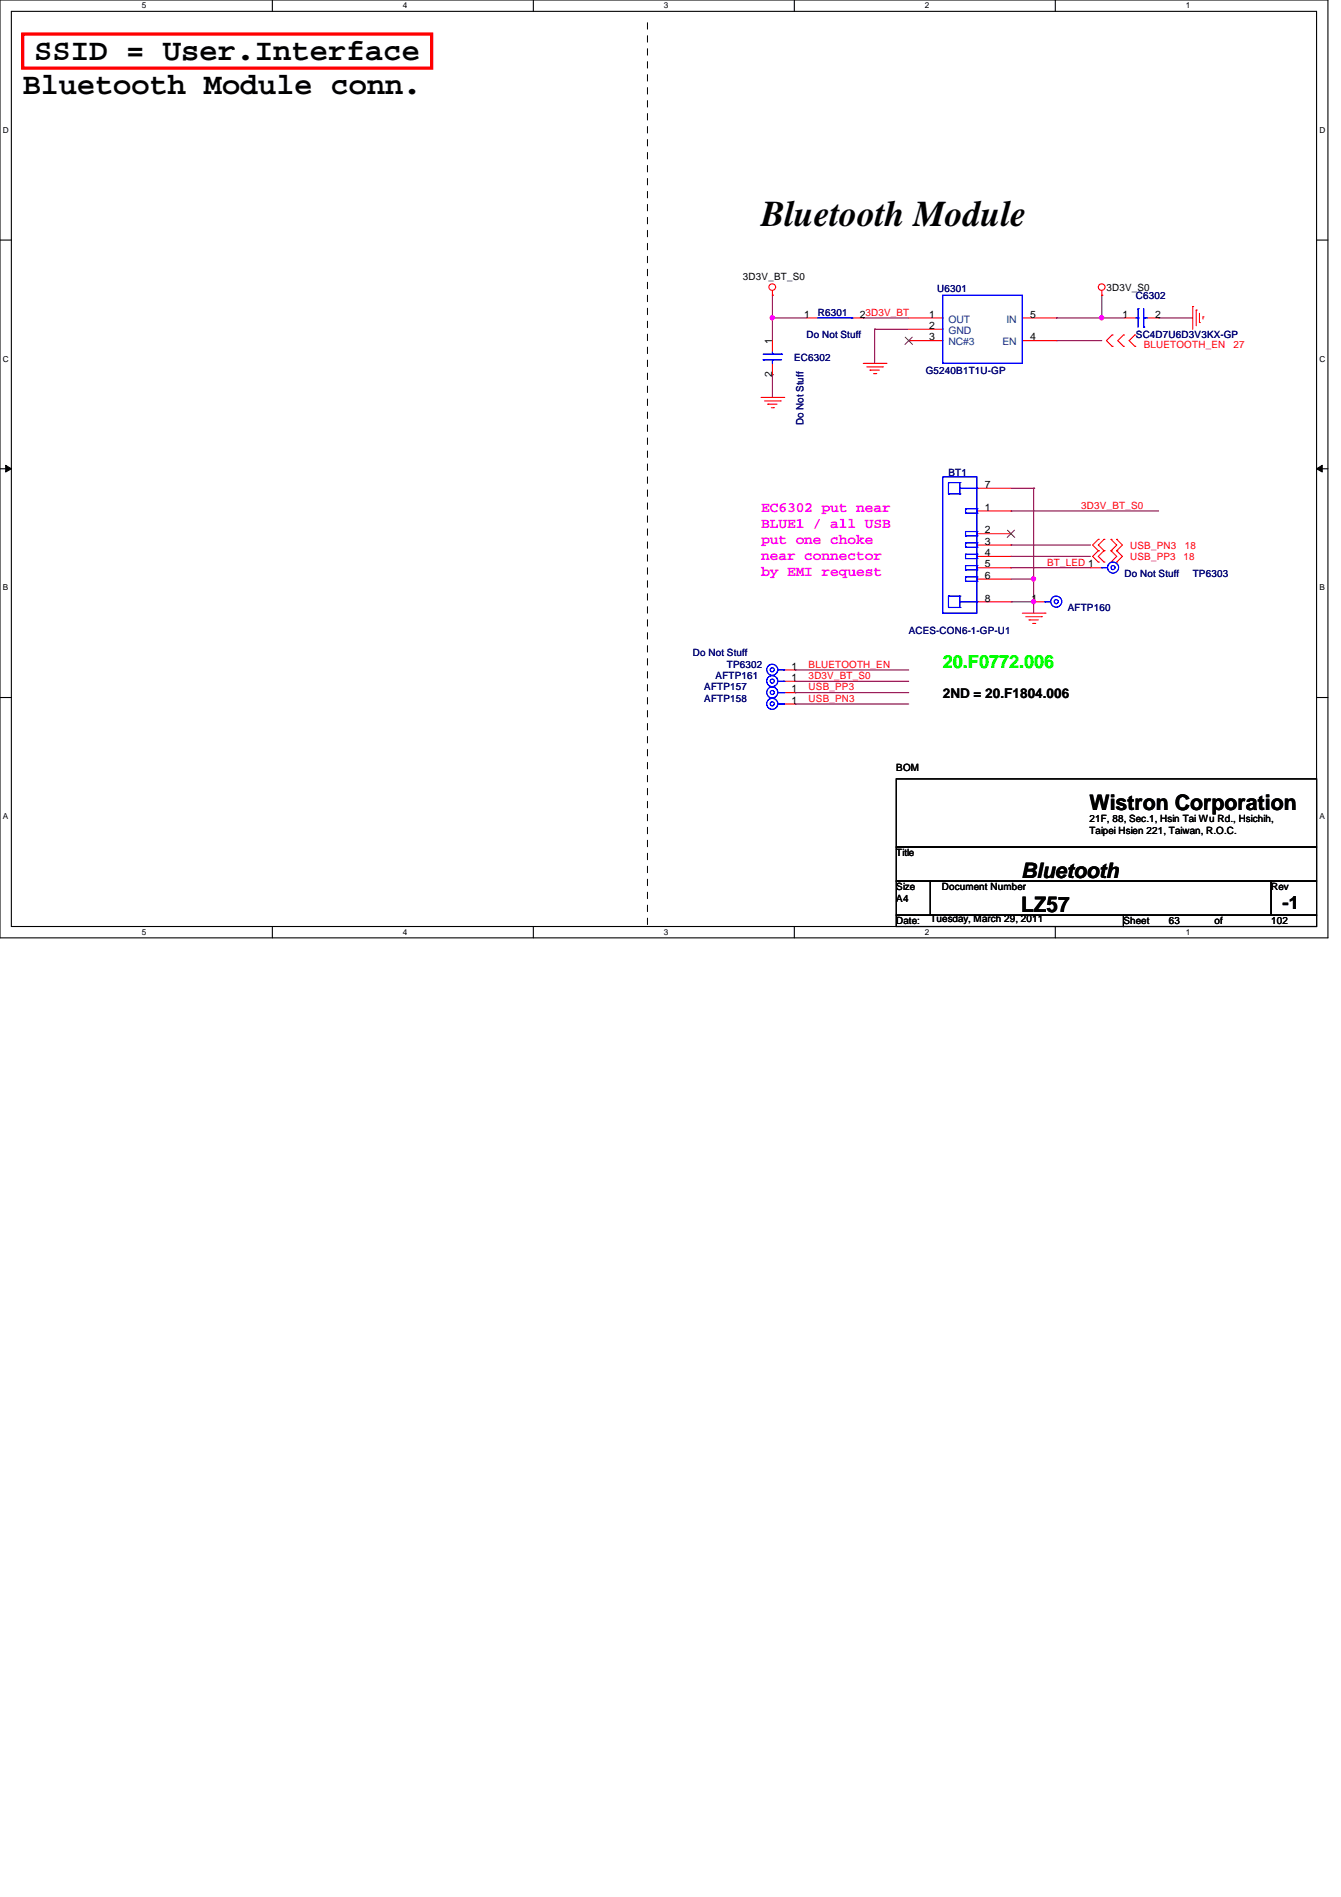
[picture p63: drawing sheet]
<svg xmlns="http://www.w3.org/2000/svg" width="210mm" height="297mm" viewBox="0 0 210 297" stroke-linecap="round" stroke-linejoin="round" font-family="sans-serif">
<defs><g id="words">
<text font-size="5.7" x="119.1" y="35.3">Bluetooth Module</text>
<g font-size="4.8">
<text x="5.3" y="9.4">SSID = User.Interface</text>
<text x="3.6" y="14.7">Bluetooth Module conn.</text>
</g>
<g font-size="3.3">
<text x="170.5" y="126.9">Wistron Corporation</text>
<text x="159.9" y="137.5">Bluetooth</text>
<text x="159.9" y="142.9">LZ57</text>
</g>
<text font-size="2.8" fill="#0f0" x="147.6" y="104.5">20.F0772.006</text>
<text font-size="2.8" x="200.7" y="142.4">-1</text>
<g font-size="2.3" fill="#f0f">
<text x="119.1" y="80.1">EC6302 put near</text>
<text x="119.1" y="82.6">BLUE1 / all USB</text>
<text x="119.1" y="85.2">put one choke</text>
<text x="119.1" y="87.7">near connector</text>
<text x="119.1" y="90.3">by EMI request</text>
</g>
<text font-size="2.1" x="147.6" y="109.2">2ND = 20.F1804.006</text>
<g font-size="1.6">
<text x="116.3" y="43.8">3D3V_BT_S0</text>
<text x="173.2" y="45.6">3D3V_S0</text>
<text x="120.9" y="53.9" transform="rotate(-90 120.9 53.9)">1</text>
<text x="125.9" y="49.7">1</text>
<text x="134.6" y="49.7">23D3V_BT</text>
<text x="145.5" y="49.7">1</text>
<text x="145.5" y="51.5">2</text>
<text x="145.5" y="53.3">3</text>
<text x="161.2" y="53.3">4</text>
<text x="161.2" y="49.7">5</text>
<text x="175.7" y="49.7">1</text>
<text x="180.8" y="49.7">2</text>
<text x="120.9" y="59" transform="rotate(-90 120.9 59)">2</text>
<text x="154.1" y="76.4">7</text>
<text x="154.1" y="80">1</text>
<text x="154.1" y="83.5">2</text>
<text x="154.1" y="85.3">3</text>
<text x="154.1" y="87.1">4</text>
<text x="154.1" y="88.9">5</text>
<text x="154.1" y="90.6">6</text>
<text x="154.1" y="94.2">8</text>
<text x="161.5" y="94.2">1</text>
<text x="123.9" y="106.6">1</text>
<text x="123.9" y="104.9">1</text>
<text x="123.9" y="108.4">1</text>
<text x="123.9" y="110.2">1</text>
<text x="140.3" y="120.7">BOM</text>
<text x="170.5" y="128.7">21F, 88, Sec.1, Hsin Tai Wu Rd., Hsichih,</text>
<text x="170.5" y="130.6">Taipei Hsien 221, Taiwan, R.O.C.</text>
<text x="140.3" y="134.1">Title</text>
<text x="140.3" y="139.4">Size</text>
<text x="140.3" y="141.2">A4</text>
<text x="147.4" y="139.4">Document Number</text>
<text x="199" y="139.4">Rev</text>
<text x="140.3" y="144.7">Date:</text>
<text x="145.6" y="144.4">Tuesday, March 29, 2011</text>
<text x="175.9" y="144.7">Sheet</text>
<text x="183" y="144.7">63</text>
<text x="190.1" y="144.7">of</text>
<text x="199" y="144.7">102</text>
</g>
<g font-size="1.6" fill="#000080">
<text x="146.7" y="45.7">U6301</text>
<text x="177.8" y="46.8">C6302</text>
<text x="126.2" y="53">Do Not Stuff</text>
<text x="128" y="49.4">R6301</text>
<text x="177.8" y="53">SC4D7U6D3V3KX-GP</text>
<text x="124.3" y="56.6">EC6302</text>
<text x="144.9" y="58.5">G5240B1T1U-GP</text>
<text x="125.8" y="66.5" transform="rotate(-90 125.8 66.5)">Do Not Stuff</text>
<text x="148.5" y="74.5">BT1</text>
<text x="167.1" y="95.7">AFTP160</text>
<text x="176" y="90.3">Do Not Stuff</text>
<text x="186.7" y="90.3">TP6303</text>
<text x="142.2" y="99.2">ACES-CON6-1-GP-U1</text>
<text x="108.5" y="102.8">Do Not Stuff</text>
<text x="112" y="106.3">AFTP161</text>
<text x="113.8" y="104.6">TP6302</text>
<text x="110.2" y="108.1">AFTP157</text>
<text x="110.2" y="109.9">AFTP158</text>
</g>
<g font-size="1.6" fill="#004080">
<text x="148.5" y="50.5">OUT</text>
<text x="148.5" y="52.3">GND</text>
<text x="157.5" y="50.5">IN</text>
<text x="148.5" y="54.1">NC#3</text>
<text x="156.9" y="54.1">EN</text>
</g>
<g font-size="1.6" fill="#f00">
<text x="179" y="54.4">BLUETOOTH_EN</text>
<text x="193.1" y="54.4">27</text>
<text x="169.2" y="79.7">3D3V_BT_S0</text>
<text x="163.9" y="88.6">BT_LED 1</text>
<text x="176.9" y="85.9">USB_PN3</text>
<text x="176.9" y="87.7">USB_PP3</text>
<text x="185.3" y="87.7">18</text>
<text x="185.5" y="85.9">18</text>
<text x="126.6" y="106.3">3D3V_BT_S0</text>
<text x="126.6" y="104.6">BLUETOOTH_EN</text>
<text x="126.6" y="108.1">USB_PP3</text>
<text x="126.6" y="109.9">USB_PN3</text>
</g>
<g font-size="1.3">
<text x="22.2" y="1.3">5</text>
<text x="63" y="1.3">4</text>
<text x="103.9" y="1.3">3</text>
<text x="144.7" y="1.3">2</text>
<text x="185.6" y="1.3">1</text>
<text x=".5" y="20.8">D</text>
<text x="206.5" y="20.8">D</text>
<text x=".5" y="56.6">C</text>
<text x="206.5" y="56.6">C</text>
<text x=".5" y="92.5">B</text>
<text x="206.5" y="92.5">B</text>
<text x=".5" y="128.3">A</text>
<text x="206.5" y="128.3">A</text>
<text x="22.2" y="146.4">5</text>
<text x="63" y="146.4">4</text>
<text x="103.9" y="146.4">3</text>
<text x="144.7" y="146.4">2</text>
<text x="185.6" y="146.4">1</text>
</g>
</g></defs>
<path d="M0 0h207.9v146.9h-207.9zM1.8 1.8h204.3v143.3h-204.3z" fill="none" stroke="#000" stroke-width=".17"/>
<g fill="#fff">
<path d="M22.2 .2h.7v1.4h-.7z"/>
<path d="M22.2 145.2h.7v1.4h-.7z"/>
</g>
<path d="M42.6 0v1.8M42.6 145.1v1.8" fill="none" stroke="#000" stroke-width=".17"/>
<g fill="#fff">
<path d="M63 .2h.7v1.4h-.7z"/>
<path d="M63 145.2h.7v1.4h-.7z"/>
</g>
<path d="M83.5 0v1.8M83.5 145.1v1.8" fill="none" stroke="#000" stroke-width=".17"/>
<g fill="#fff">
<path d="M103.9 .2h.7v1.4h-.7z"/>
<path d="M103.9 145.2h.7v1.4h-.7z"/>
</g>
<path d="M124.3 0v1.8M124.3 145.1v1.8" fill="none" stroke="#000" stroke-width=".17"/>
<g fill="#fff">
<path d="M144.7 .2h.7v1.4h-.7z"/>
<path d="M144.7 145.2h.7v1.4h-.7z"/>
</g>
<path d="M165.2 0v1.8M165.2 145.1v1.8" fill="none" stroke="#000" stroke-width=".17"/>
<g fill="#fff">
<path d="M185.6 .2h.7v1.4h-.7z"/>
<path d="M185.6 145.2h.7v1.4h-.7z"/>
<path d="M.5 19.7h.9v1.4h-.9z"/>
<path d="M206.5 19.7h.9v1.4h-.9z"/>
<path d="M.5 55.5h.9v1.4h-.9z"/>
<path d="M206.5 55.5h.9v1.4h-.9z"/>
</g>
<path d="M0 37.6h1.8M206.1 37.6h1.8" fill="none" stroke="#000" stroke-width=".17"/>
<g fill="#fff">
<path d="M.5 91.3h.8v1.4h-.8z"/>
<path d="M206.5 91.3h.8v1.4h-.8z"/>
</g>
<path d="M0 73.4h1.8M206.1 73.4h1.8" fill="none" stroke="#000" stroke-width=".17"/>
<path d="M.9 72.9l.9 .5-.9 .5zM206.1 73.4l.9-.5v1z" fill="#000"/>
<path d="M.9 72.9l.9 .5-.9 .5zM206.1 73.4l.9-.5v1z" fill="none" stroke="#000" stroke-width=".16"/>
<g fill="#fff">
<path d="M.5 127.1h.8v1.4h-.8z"/>
<path d="M206.5 127.1h.8v1.4h-.8z"/>
</g>
<path d="M0 109.2h1.8M206.1 109.2h1.8" fill="none" stroke="#000" stroke-width=".17"/>
<path d="M161.8 90.7h.1M161.8 90.7v3.5M124.5 106.7h.1M124.5 104.9h.1M124.5 108.5h.1M124.5 110.2h.1M124.5 106.7h17.7M124.5 104.9h17.7M124.5 108.5h17.7M124.5 110.2h17.7" fill="none" stroke="#800040" stroke-width=".17"/>
<circle cx="161.8" cy="90.7" r=".32" fill="#f0f"/>
<circle cx="161.8" cy="90.7" r=".32" fill="none" stroke="#f0f" stroke-width=".17"/>
<path d="M158.2 80h.1M158.2 85.3h.1M158.2 87.1h.1M158.2 94.2h.1M158.2 80h23.2M158.2 85.3h12.5M158.2 87.1h12.5M158.2 94.2h3.6M161.8 94.2h.1M161.8 94.2v1.8" fill="none" stroke="#800040" stroke-width=".17"/>
<circle cx="161.8" cy="94.2" r=".32" fill="#f0f"/>
<circle cx="161.8" cy="94.2" r=".32" fill="none" stroke="#f0f" stroke-width=".17"/>
<g fill="none" stroke="#800040" stroke-width=".17">
<path d="M120.9 49.8h.1M120.9 46.2h.1M120.9 49.8h5.3M120.9 46.2v3.6M135.1 49.8h.1M135.1 49.8h7.1M165.4 53.3h.1M165.4 49.8h.1M165.4 49.8h10.6M165.4 53.3h7.1M172.5 49.8h.1M172.5 46.2h.1"/>
<path d="M172.5 46.2v3.6M181.4 49.8h.1M181.4 49.8h5.3M158.2 76.5h3.6M161.8 76.5h.1M161.8 76.5v14.2M158.2 88.9h.1M158.2 90.7h3.6M158.2 88.9h12.5M161.8 90.7h.1"/>
</g>
<circle cx="172.4" cy="49.8" r=".32" fill="#f0f"/>
<circle cx="172.4" cy="49.8" r=".32" fill="none" stroke="#f0f" stroke-width=".17"/>
<path d="M120.9 58.7h.1M120.9 49.8h.1M120.9 49.8v3.5M120.9 58.7v3.5M136.9 51.6h.1M136.9 51.6v5.3M136.9 51.6h5.3" fill="none" stroke="#800040" stroke-width=".17"/>
<circle cx="120.9" cy="49.8" r=".32" fill="#f0f"/>
<circle cx="120.9" cy="49.8" r=".32" fill="none" stroke="#f0f" stroke-width=".17"/>
<g fill="none" stroke="#f00" stroke-width=".17">
<path d="M120.9 46.2h.1M120.9 45.5v.7M120.9 53.3v1.8M120.9 56.9v1.8M126.2 49.8h1.8M133.3 49.8h1.8M135.1 56.9h3.6M135.7 57.4h2.4M136.2 58h.1M136.2 58h1.4M136.7 58.5h.4M137.1 58.5h.1"/>
<path d="M138.1 57.4h.1M138.7 56.9h.1M142.2 49.8h5.4M142.2 51.6h5.4M142.2 53.3h5.4M160 49.8h5.4M160 53.3h5.4M172.5 46.2h.1M172.5 45.5v.7M174.1 52.5h.1M174.1 54.2h.1M174.1 52.5l-.9 .8 .9 .9"/>
<path d="M175.9 54.2h.1M175.9 52.5h.1M175.9 52.5l-.9 .8 .9 .9M176 49.8h1.8M177.6 52.5h.1M177.6 54.2h.1M177.6 52.5l-.9 .8 .9 .9M179.6 49.8h1.8M186.7 48h.1M186.7 48v3.6M187.2 48.6h.1M187.2 48.6v2.4"/>
<path d="M187.7 50.5h.1M187.7 49.1v1.4M188.3 49.6h.1M188.3 49.6v.4M119.1 62.2h3.6M119.7 62.8h2.4M120.2 63.3h.1M120.2 63.3h1.4M120.7 63.8h.4M121.1 63.8h.1M122.1 62.8h.1M122.7 62.2h.1"/>
<path d="M152.9 76.5h5.3M152.9 80h5.3M152.9 83.6h5.3M152.9 85.3h5.3M152.9 87.1h5.3M152.9 88.9h5.3M152.9 90.7h5.3M152.9 94.2h5.3M160 96h3.6M160.6 96.6h2.4M161.1 97.1h.1M161.1 97.1h1.4"/>
<path d="M161.6 97.6h.4M161.8 94.2h1.8M162 97.6h.1M163 96.6h.1M163.6 96h.1M170.7 88.9h1.8M171.9 86.2h.1M171.9 84.5h.1M171.9 88h.1M171.9 84.5l-.9 .8 .9 .9M171.9 86.2l-.9 .9 .9 .9M172.8 86.2h.1"/>
<path d="M172.8 84.5h.1M172.8 88h.1M172.8 84.5l-.9 .8 .9 .9M172.8 86.2l-.9 .9 .9 .9M173.9 84.5h.1M173.9 86.2h.1M173.9 88h.1M173.9 84.5l.9 .8-.9 .9M173.9 86.2l.9 .9-.9 .9M174.8 86.2h.1M174.8 84.5h.1M174.8 88h.1"/>
<path d="M174.8 84.5l.9 .8-.9 .9M174.8 86.2l.9 .9-.9 .9M122.7 108.5h1.8M122.7 110.2h1.8M122.7 106.7h1.8M122.7 104.9h1.8"/>
<circle cx="120.9" cy="45" r=".52"/>
<circle cx="172.4" cy="45" r=".52"/>
</g>
<path d="M140.3 122h65.8v10.6h-65.8zM140.3 132.6h65.8v5.4h-65.8zM140.3 138h5.3v5.3h-5.3zM145.6 138h53.4v5.3h-53.4zM199 138h7.1v5.3h-7.1zM140.3 143.3h35.6v1.8h-35.6zM175.9 143.3h30.2v1.8h-30.2z" fill="none" stroke="#000" stroke-width=".17"/>
<path d="M3.6 5.3h64v5.4h-64z" fill="none" stroke="#f00" stroke-width=".51"/>
<path d="M101.3 3.6v141.5M101.3 145.1h.1" fill="none" stroke="#000" stroke-width=".16" stroke-dasharray="1 1 1 1 1 1 1 1"/>
<g fill="none" stroke="#00f" stroke-width=".17">
<path d="M119.5 56.3h.1M119.5 55.5h2.8M119.5 56.3h2.8M120.9 55.5h.1M120.9 56.3h.1M120.9 55.1v.4M120.9 56.3v.6M122.3 55.5h.1M128 49.8h5.3M133.3 49.8h.1M147.6 46.2h12.4v10.7h-12.4zM177.8 49.8h.3"/>
<path d="M178.1 49.8h.1M178.1 48.3h.1M178.1 48.3v2.9M179 49.8h.1M179 51.2h.1M179 49.8h.6M179 48.3v2.9M147.6 74.7h5.3v21.3h-5.3zM148.5 77.3h.1M148.5 75.6h.1M148.5 75.6h1.7M148.5 77.3h1.7"/>
<path d="M148.5 75.6v1.7M150.2 75.6h.1M150.2 77.3h.1M150.2 75.6v1.7M150.2 76.5h2.7M151.1 79.7h.1M151.1 79.7h1.8M151.1 79.7v.6M152.9 79.7h.1M152.9 76.5h.1M152.9 79.7v.6M148.5 95.1h.1"/>
<path d="M148.5 93.3h.1M148.5 93.3v1.8M148.5 93.3h1.7M148.5 95.1h1.7M150.2 93.3h.1M150.2 95.1h.1M150.2 93.3v1.8M150.2 94.2h2.7M151.1 80.3h.1M151.1 83.9h.1M151.1 83.2h.1M151.1 85.7h.1"/>
<path d="M151.1 85h.1M151.1 87.5h.1M151.1 86.8h.1M151.1 89.2h.1M151.1 88.6h.1M151.1 91h.1M151.1 90.3h.1M151.1 80.3h1.8M151.1 83.2v.7M151.1 85v.7M151.1 86.8v.7M151.1 88.6v.6"/>
<path d="M151.1 90.3v.7M151.1 83.2h1.8M151.1 83.9h1.8M151.1 85h1.8M151.1 85.7h1.8M151.1 86.8h1.8M151.1 87.5h1.8M151.1 88.6h1.8M151.1 89.2h1.8M151.1 90.3h1.8M151.1 91h1.8M152.9 80.3h.1"/>
<path d="M152.9 83.2h.1M152.9 83.9h.1M152.9 85h.1M152.9 85.7h.1M152.9 86.8h.1M152.9 87.5h.1M152.9 94.2h.1M152.9 88.6h.1M152.9 89.2h.1M152.9 90.3h.1M152.9 91h.1M152.9 83.2v.7"/>
<path d="M152.9 85v.7M152.9 86.8v.7M152.9 88.6v.6M152.9 90.3v.7M163.6 94.2h.1M163.6 94.2h.9M172.5 88.9h.1M172.5 88.9h.9M121.8 108.5h.9M121.8 110.2h.9M121.8 106.7h.9M121.8 104.9h.9"/>
<path d="M122.7 108.5h.1M122.7 110.2h.1M122.7 106.7h.1M122.7 104.9h.1"/>
<circle cx="165.3" cy="94.2" r=".32"/>
<circle cx="165.3" cy="94.2" r=".87"/>
<circle cx="174.2" cy="88.9" r=".32"/>
<circle cx="174.2" cy="88.9" r=".87"/>
<circle cx="120.9" cy="110.2" r=".32"/>
<circle cx="120.9" cy="108.4" r=".32"/>
<circle cx="120.9" cy="106.7" r=".32"/>
<circle cx="120.9" cy="104.9" r=".32"/>
<circle cx="120.9" cy="104.9" r=".87"/>
<circle cx="120.9" cy="108.4" r=".87"/>
<circle cx="120.9" cy="106.7" r=".87"/>
<circle cx="120.9" cy="110.2" r=".87"/>
</g>
<path d="M141.7 52.8l1.1 1.1M142.8 52.8l-1.2 1.1M157.7 83l1.1 1.2M158.8 83l-1.2 1.2" fill="none" stroke="#804000" stroke-width=".16"/>
<circle cx="161.8" cy="90.7" r=".32" fill="#f0f"/>
<circle cx="161.8" cy="90.7" r=".32" fill="none" stroke="#f0f" stroke-width=".17"/>
<circle cx="161.8" cy="94.2" r=".32" fill="#f0f"/>
<circle cx="161.8" cy="94.2" r=".32" fill="none" stroke="#f0f" stroke-width=".17"/>
<circle cx="172.4" cy="49.8" r=".32" fill="#f0f"/>
<circle cx="172.4" cy="49.8" r=".32" fill="none" stroke="#f0f" stroke-width=".17"/>
<circle cx="120.9" cy="49.8" r=".32" fill="#f0f"/>
<circle cx="120.9" cy="49.8" r=".32" fill="none" stroke="#f0f" stroke-width=".17"/>
<use href="#words"/>
</svg>
